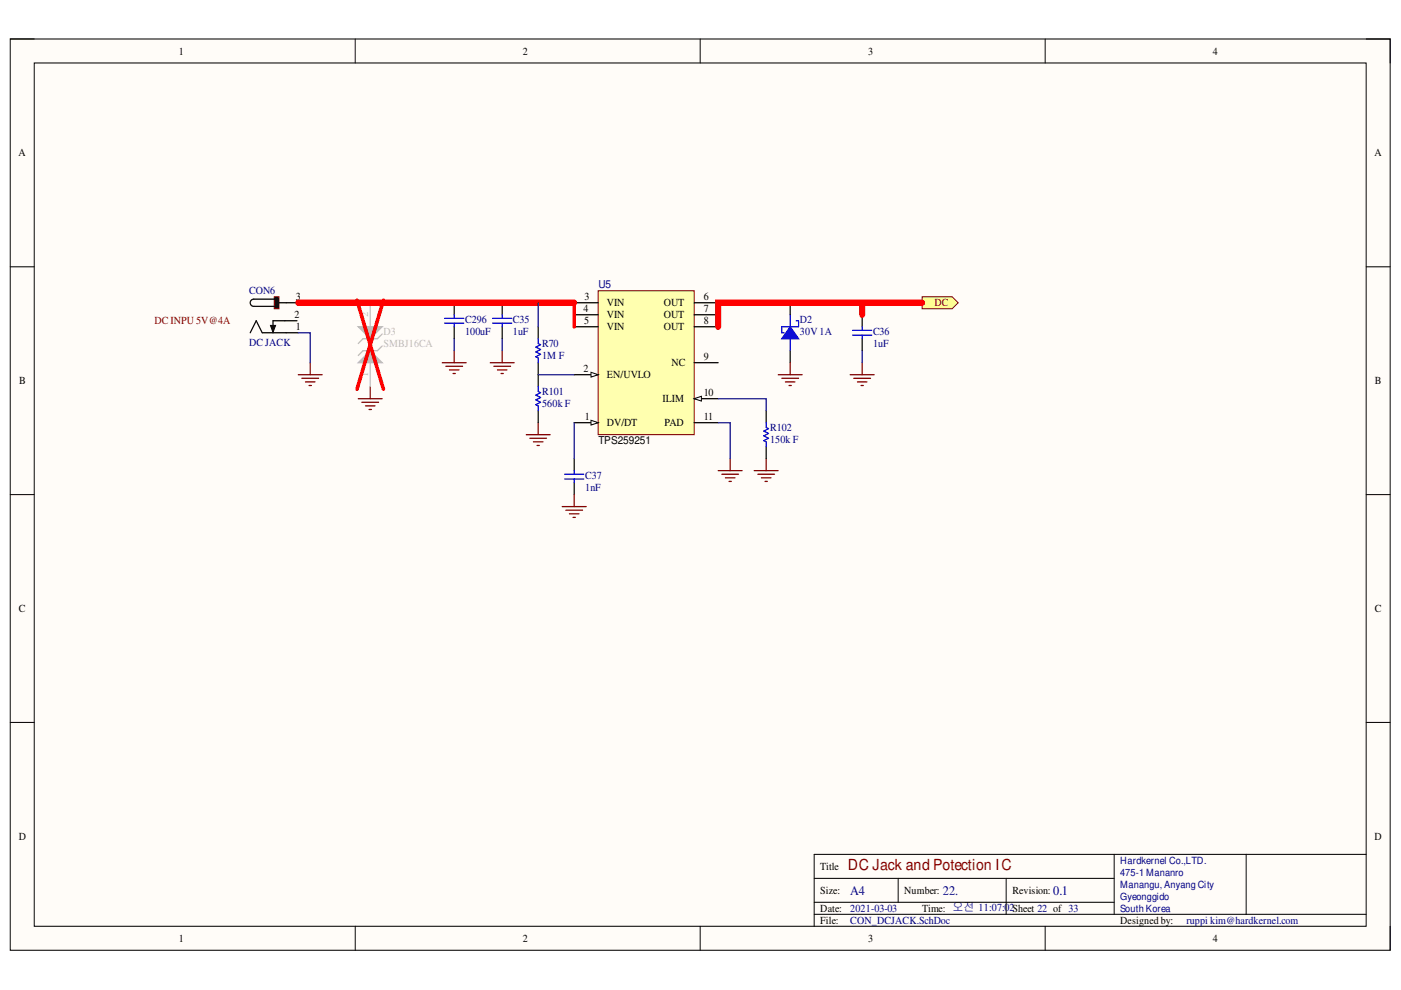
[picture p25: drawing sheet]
<svg xmlns="http://www.w3.org/2000/svg" width="297mm" height="210mm" viewBox="0 0 297 210" stroke-linecap="round" stroke-linejoin="round" font-family="sans-serif">
<defs><g id="words">
<text font-size="3.2" fill="#7f0000" x="179.8" y="184.5">DC Jack and Potection IC</text>
<g font-size="2.8" fill="#00007f">
<text x="180.3" y="189.7">A4</text>
<text x="199.9" y="189.7">22.</text>
<text x="223.3" y="189.7">0.1</text>
</g>
<g font-size="2.3">
<text x="37.9" y="11.6">1</text>
<text x="110.9" y="11.6">2</text>
<text x="184.1" y="11.6">3</text>
<text x="257.1" y="11.6">4</text>
<text x="3.9" y="33.1">A</text>
<text x="291.4" y="33.1">A</text>
<text x="62.7" y="63.7">3</text>
<text x="123.9" y="63.7">3</text>
<text x="128.6" y="64.9">VIN</text>
<text x="140.7" y="64.9">OUT</text>
<text x="149.2" y="63.7">6</text>
<text x="62.5" y="67.5">2</text>
<text x="62.7" y="70">1</text>
<text x="123.7" y="66.2">4</text>
<text x="123.8" y="68.8">5</text>
<text x="128.6" y="67.5">VIN</text>
<text x="128.6" y="70">VIN</text>
<text x="140.7" y="67.5">OUT</text>
<text x="140.7" y="70">OUT</text>
<text x="149.2" y="66.2">7</text>
<text x="149.2" y="68.8">8</text>
<text x="142.4" y="77.6">NC</text>
<text x="149.2" y="76.4">9</text>
<text x="4.1" y="81.4">B</text>
<text x="123.7" y="78.9">2</text>
<text x="128.6" y="80.2">EN/UVLO</text>
<text x="149.2" y="84">10</text>
<text x="291.5" y="81.4">B</text>
<text x="124" y="89.1">1</text>
<text x="140.5" y="85.2">ILIM</text>
<text x="149.2" y="89.1">11</text>
<text x="126.9" y="94.2">TPS259251</text>
<text x="128.6" y="90.3">DV/DT</text>
<text x="140.9" y="90.3">PAD</text>
<text x="4" y="129.7">C</text>
<text x="291.5" y="129.7">C</text>
<text x="4" y="178">D</text>
<text x="291.4" y="178">D</text>
<text x="173.9" y="184.5">Title</text>
<text x="173.9" y="189.5">Size:</text>
<text x="191.7" y="189.5">Number:</text>
<text x="214.6" y="189.5">Revision:</text>
<text x="173.9" y="193.3">Date:</text>
<text x="173.9" y="195.9">File:</text>
<text x="195.5" y="193.3">Time: 오전 11:07:02Sheet 22 of 33</text>
<text x="237.5" y="195.9">Designed by:</text>
<text x="37.9" y="199.7">1</text>
<text x="110.9" y="199.7">2</text>
<text x="184.1" y="199.7">3</text>
<text x="257.1" y="199.7">4</text>
</g>
<g font-size="2.3" fill="#00007f">
<text x="52.8" y="62.4">CON6</text>
<text x="126.9" y="61.1">U5</text>
<text x="98.6" y="68.5">C296</text>
<text x="98.6" y="71">100uF</text>
<text x="108.8" y="68.5">C35</text>
<text x="108.8" y="71">1uF</text>
<text x="169.6" y="68.5">D2</text>
<text x="169.6" y="71">30V 1A</text>
<text x="185.1" y="71">C36</text>
<text x="52.8" y="73.3">DC JACK</text>
<text x="114.9" y="73.6">R70</text>
<text x="114.9" y="76.1">1M F</text>
<text x="185.1" y="73.6">1uF</text>
<text x="114.9" y="83.7">R101</text>
<text x="114.9" y="86.3">560k F</text>
<text x="163.3" y="91.3">R102</text>
<text x="163.3" y="94">150k F</text>
<text x="124.1" y="101.6">C37</text>
<text x="124.1" y="104.1">1nF</text>
<text x="180.3" y="193.3">2021-03-03</text>
<text x="180.3" y="195.9">CON_DCJACK.SchDoc</text>
<text x="251.5" y="195.9">ruppi kim@hardkernel.com</text>
</g>
<g font-size="2.3" fill="#7f0000">
<text x="198.1" y="64.9">DC</text>
<text x="32.8" y="68.8">DC INPU 5V@4A</text>
</g>
<g font-size="2.3" fill="#bebdbb">
<text x="81.3" y="71">D3</text>
<text x="81.3" y="73.6">SMBJ16CA</text>
</g>
<g font-size="2.1" fill="#bebdbb">
<text x="78" y="67.2" transform="rotate(-90 78 67.2)">2</text>
<text x="78" y="79.8" transform="rotate(-90 78 79.8)">1</text>
</g>
<g font-size="2.1" fill="#00007f">
<text x="237.5" y="183.2">Hardkernel Co.,LTD.</text>
<text x="237.5" y="185.7">475-1 Mananro</text>
<text x="237.5" y="188.3">Manangu, Anyang City</text>
<text x="237.5" y="190.8">Gyeonggido</text>
<text x="237.5" y="193.3">South Korea</text>
</g>
</g></defs>
<path d="M2.2 8.3h292.5v193.2h-292.5z" fill-rule="evenodd" fill="#fffcf8"/>
<path d="M2.2 8.3h292.5v193.2h-292.5z" fill="none" stroke="#000" stroke-width=".21"/>
<path d="M7.3 13.4h282.4v183h-282.4z" fill-rule="evenodd" fill="#fffcf8"/>
<g fill="none" stroke="#000" stroke-width=".21">
<path d="M2.2 8.3h5.1M7.3 13.4h282.4v183h-282.4zM75.3 8.3v5M148.4 8.3v5M221.6 8.3v5.1M289.7 8.3h5v5.1M2.2 56.6h5.1M289.7 56.6h5M2.2 104.9h5.1M289.7 104.9h5M2.2 153.2h5.1M289.7 153.2h5"/>
<path d="M75.3 196.4v5.1M148.4 196.4v5.1M172.6 186.2h63.6M172.6 193.9h117.1M172.6 191.3h63.6M190.4 186.2v5.1M213.3 186.2v7.7M221.6 196.4v5.1M236.2 181.1v12.8M264.2 181.1v12.8M289.7 181.1h-117.1v15.3M294.7 196.4v5.1"/>
</g>
<path d="M195.5 62.9h6.4l1.3 1.3-1.3 1.3h-6.4z" fill-rule="evenodd" fill="#ffff7f"/>
<path d="M58.1 62.9h1.1v2.6h-1.1zM195.5 62.9h6.4l1.3 1.3-1.3 1.3h-6.4z" fill="none" stroke="#7f0000" stroke-width=".21"/>
<g fill="none" stroke="#7f0000" stroke-width=".26">
<path d="M63.2 79.4h5.1M65.8 76.9v2.5M103.9 76.9h5.1M104.7 77.7h3.6M105.5 78.4h2M106.2 79.2h.5M106.5 74.4v2.5M180.3 79.5h5M182.8 76.9v2.6M64 80.2h3.6M64.8 81h2M65.5 81.7h.5"/>
<path d="M75.9 84.5h5.1M76.7 85.3h3.6M77.5 86.1h2M78.2 86.8h.5M78.5 82v2.5M111.6 92.2h5.1M112.3 92.9h3.6M113.1 93.7h2M113.9 94.4h.5M114.1 89.6v2.6M181 80.2h3.6M181.8 81h2"/>
<path d="M182.5 81.7h.6"/>
</g>
<g fill="#000">
<path d="M57.4 69h1l-.5 1.4z"/>
<path d="M58.1 62.9h1.1v2.6h-1.1z" fill-rule="evenodd"/>
</g>
<path d="M53.1 70.5l1.2-2.5 1.3 2.5h7.6M53.8 65h4.3M57.4 69h1l-.5 1.4zM58.1 63.4h-4.3a.77 .77 0 0 0-.8 .8 .77 .77 0 0 0 .8 .8M59.2 64.2h4M63 68h-5.1v2M106.5 64.2v2.5M106.5 69.3v2.5" fill="none" stroke="#000" stroke-width=".26"/>
<path d="M104.4 68.5h4.1M104.4 67.5h4.1M106.5 66.7v.8M106.5 68.5v.8" fill="none" stroke="#00f" stroke-width=".26"/>
<path d="M78.5 64.2v5.1M78.5 76.9v5.1" fill="none" stroke="#bebdbb" stroke-width=".26"/>
<path d="M75.9 76.9l2.6-2.5 2.5 2.5z" fill="#bebdbb"/>
<path d="M75.9 76.9l2.6-2.5 2.5 2.5z" fill="none" stroke="#bebdbb" stroke-width=".26"/>
<path d="M75.9 69.3h5.1l-2.5 2.5z" fill="#bebdbb"/>
<path d="M75.9 69.3h5.1l-2.5 2.5zM78.5 71.8v2.6M81 73.3l-1 1.1h-3l-1.1 1M81 70.8l-1 1h-3l-1.1 1" fill="none" stroke="#bebdbb" stroke-width=".26"/>
<path d="M75.7 63.7l5.6 18.8M81.3 63.7l-5.6 18.8" fill="none" stroke="#f00" stroke-width=".79"/>
<path d="M126.8 61.6h20.4v30.6h-20.4z" fill-rule="evenodd" fill="#ffffaf"/>
<path d="M126.8 61.6h20.4v30.6h-20.4z" fill="none" stroke="#7f0000" stroke-width=".21"/>
<path d="M121.7 89.6h5.1M147.2 89.6h5.1" fill="none" stroke="#000" stroke-width=".26"/>
<path d="M125.3 89.1l1.5 .5-1.5 .5z" fill="#f8fcff"/>
<path d="M125.3 89.1l1.5 .5-1.5 .5z" fill="none" stroke="#000" stroke-width=".21"/>
<path d="M121.7 79.4h5.1" fill="none" stroke="#000" stroke-width=".26"/>
<path d="M125.3 78.9l1.5 .5-1.5 .6z" fill="#f8fcff"/>
<path d="M125.3 78.9l1.5 .5-1.5 .6z" fill="none" stroke="#000" stroke-width=".21"/>
<path d="M121.7 64.2h5.1M147.2 76.9h5.1M147.2 84.5h5.1" fill="none" stroke="#000" stroke-width=".26"/>
<path d="M147.2 84.5l1.5-.5v1z" fill="#f8fcff"/>
<path d="M147.2 84.5l1.5-.5v1z" fill="none" stroke="#000" stroke-width=".21"/>
<path d="M114.1 69.3v2.5M114.1 76.9v2.5M121.7 66.7h5.1M121.7 69.3h5.1M147.2 66.7h5.1M147.2 69.3h5.1M147.2 64.2h5.1M121.7 97.2v2.6M121.7 102.3v2.6" fill="none" stroke="#000" stroke-width=".26"/>
<path d="M114.1 71.8v1l.5 .3-1 .5 1 .5-1 .5 1 .5-1 .5 .5 .3v1M167.5 66.7v2.6M167.5 71.8v2.6M169.3 68v1.3h-3.5v1.2M121.7 99.8v.7M119.7 101.6h4.1M119.7 100.5h4.1M121.7 101.6v.7" fill="none" stroke="#00f" stroke-width=".26"/>
<path d="M152.3 99.8h5.1M154.8 97.2v2.6M119.2 107.4h5.1M120 108.2h3.5M120.7 108.9h2.1M121.5 109.7h.5M121.7 104.9v2.5M153 100.5h3.6M153.8 101.3h2M154.6 102.1h.5" fill="none" stroke="#7f0000" stroke-width=".26"/>
<path d="M167.5 69.3l1.8 2.5h-3.5z" fill-rule="evenodd" fill="#00f"/>
<g fill="none" stroke="#00f" stroke-width=".26">
<path d="M94.3 68.5h4M94.3 67.5h4M96.3 66.7v.8M96.3 68.5v.8M165.8 70.5h.5M167.5 69.3l1.8 2.5h-3.5zM168.8 68h.5M180.8 71.1h4M180.8 70h4M182.8 69.3v.7M182.8 71.1v.7M114.1 82v1l.5 .3-1 .5 1 .5-1 .5 1 .5-1 .5 .5 .3v1"/>
<path d="M162.4 89.6v1l.6 .3-1.1 .5 1.1 .5-1.1 .5 1.1 .5-1.1 .5 .5 .3v1"/>
</g>
<path d="M96.3 64.2v2.5M96.3 69.3v2.5M114.1 79.4v2.6M167.5 64.2v2.5M167.5 74.4v2.5M182.8 66.7v2.6M182.8 71.8v2.6M114.1 87.1v2.5M162.4 87.1v2.5M162.4 94.7v2.5" fill="none" stroke="#000" stroke-width=".26"/>
<g fill="none" stroke="#7f0000" stroke-width=".26">
<path d="M93.8 76.9h5M94.5 77.7h3.6M95.3 78.4h2M96 79.2h.6M96.3 74.4v2.5M165 79.4h5.1M167.5 76.9v2.5M159.9 99.8h5.1M162.4 97.2v2.6M165.8 80.2h3.5M166.5 81h2.1M167.3 81.7h.5"/>
<path d="M160.7 100.5h3.5M161.4 101.3h2.1M162.2 102.1h.5"/>
</g>
<path d="M63.2 70.5h2.6v6.4M96.3 71.8v2.6M106.5 71.8v2.6M114.1 64.2v5.1M114.1 79.4h7.6M182.8 74.4v2.5M121.7 89.6v7.6M152.3 89.6h2.5v7.6M152.3 84.5h10.1v2.6" fill="none" stroke="#00007f" stroke-width=".26"/>
<path d="M121.7 64.2v5.1" fill="none" stroke="#f00" stroke-width=".79"/>
<path d="M63.2 64.2h58.5M182.8 64.2v2.5M195.5 64.2h-43.2v5.1" fill="none" stroke="#f00" stroke-width="1.3"/>
<use href="#words"/>
</svg>
